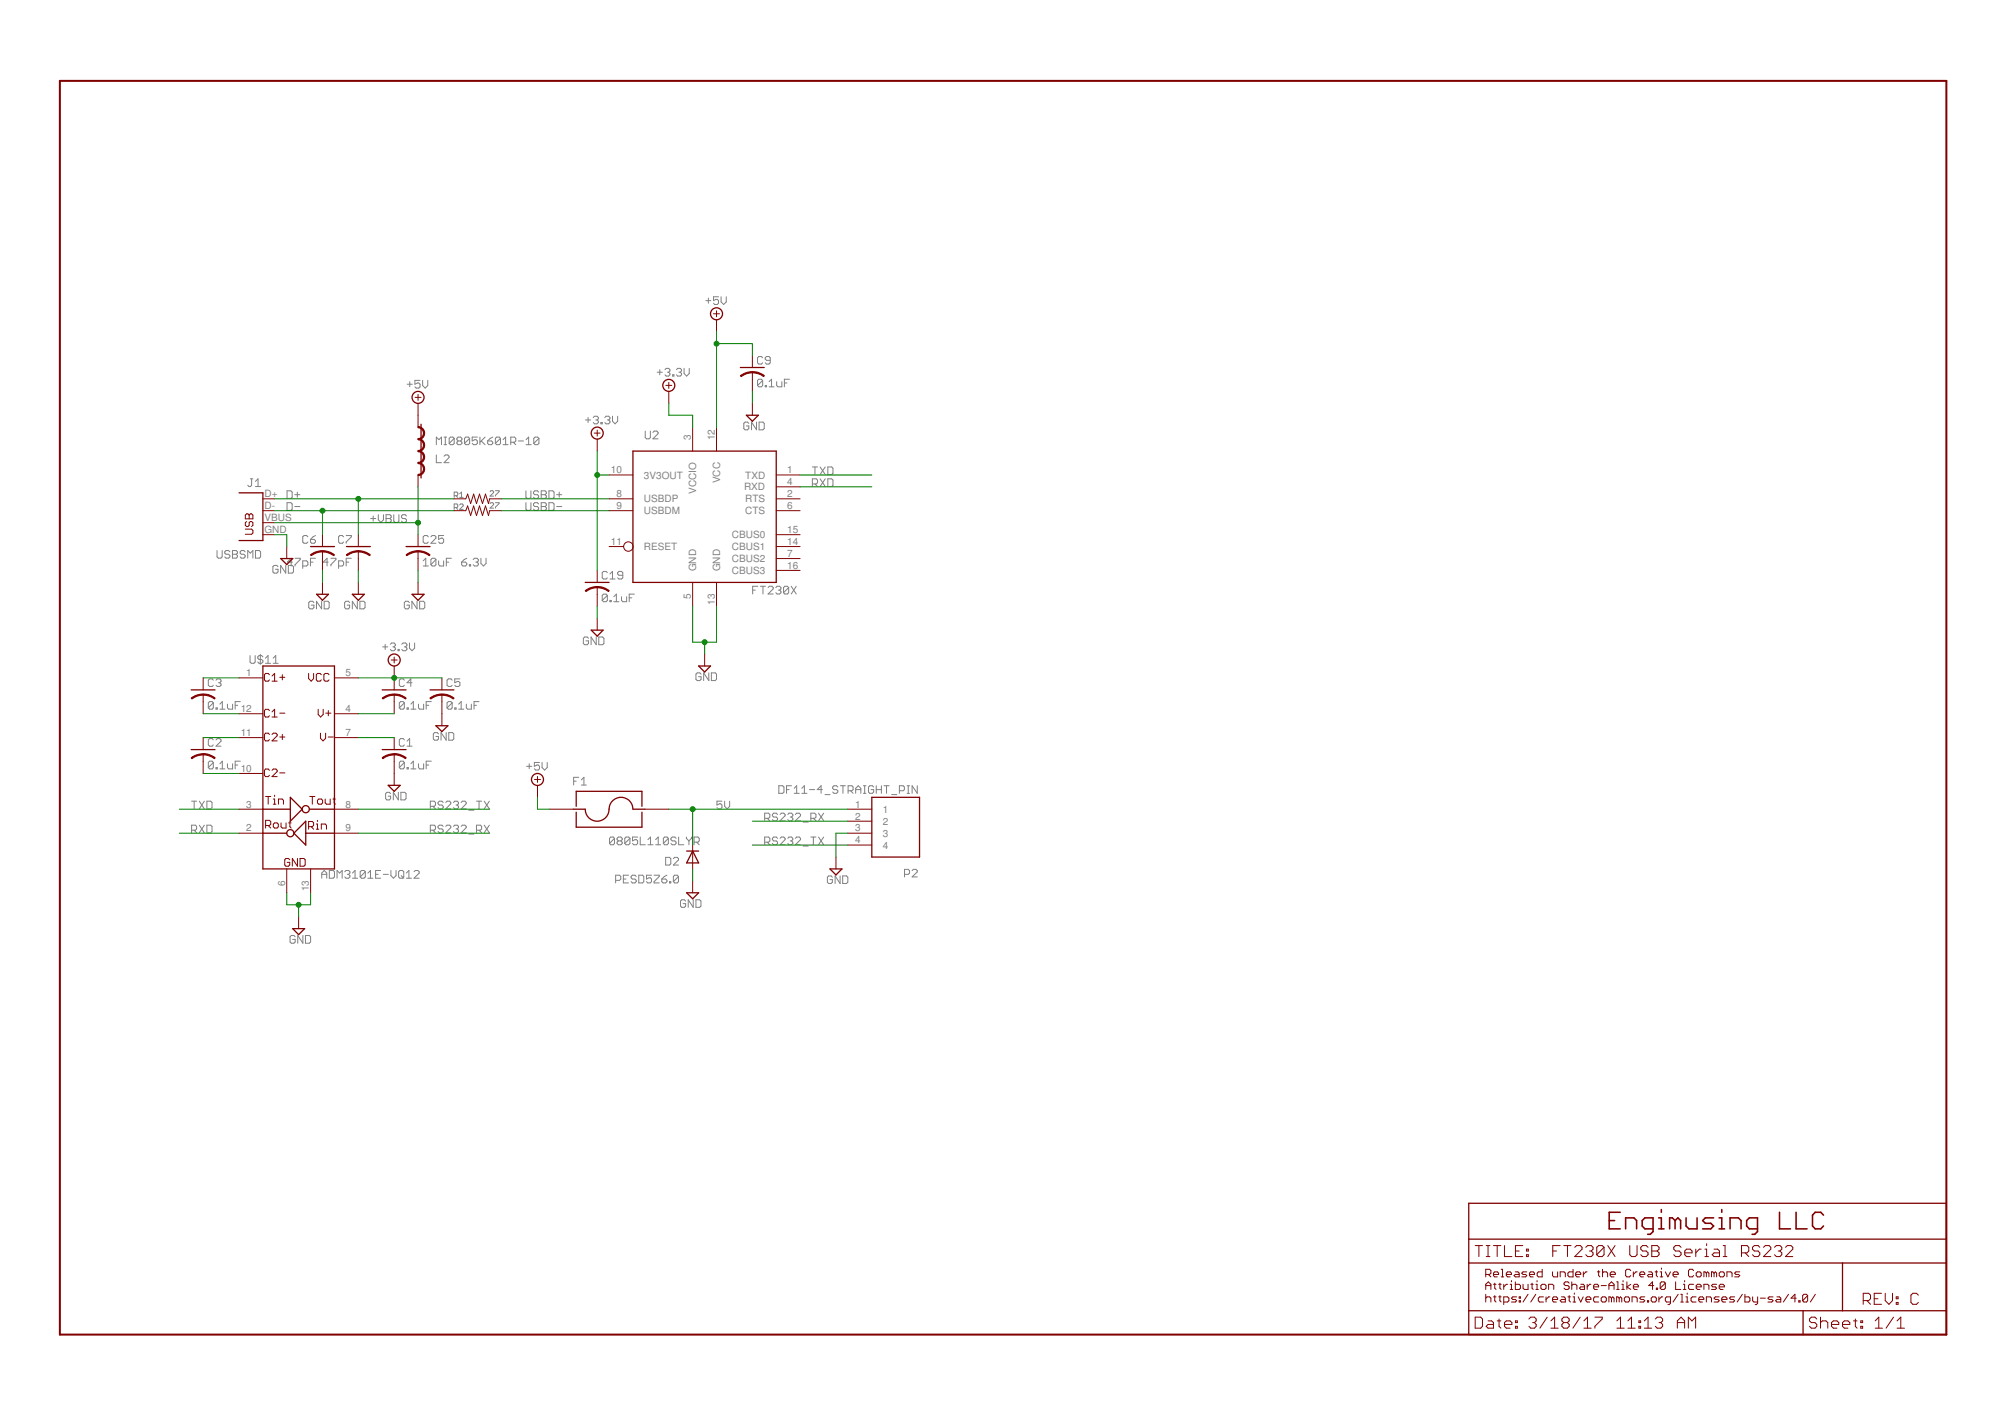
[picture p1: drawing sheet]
<svg xmlns="http://www.w3.org/2000/svg" width="297mm" height="210mm" viewBox="0 0 297 210" stroke-linecap="round" stroke-linejoin="round" font-family="sans-serif">
<defs><g id="words">
<g font-size="1.5" fill="#808080">
<text x="102.4" y="65.2" transform="rotate(-90 102.4 65.2)">3</text>
<text x="105.9" y="65.2" transform="rotate(-90 105.9 65.2)">12</text>
<text x="90.5" y="70.1">10</text>
<text x="95.4" y="70.9">3V3OUT</text>
<text x="106.7" y="71.6" transform="rotate(-90 106.7 71.6)">VCC</text>
<text x="110.4" y="70.9">TXD</text>
<text x="116.6" y="71.9">4</text>
<text x="116.6" y="70.1">1</text>
<text x="39.2" y="73.6">D+</text>
<text x="39.2" y="75.4">D-</text>
<text x="39.2" y="77.2">VBUS</text>
<text x="91.3" y="75.4">9</text>
<text x="91.3" y="73.6">8</text>
<text x="95.4" y="76.2">USBDM</text>
<text x="95.4" y="74.4">USBDP</text>
<text x="103.1" y="73.1" transform="rotate(-90 103.1 73.1)">VCCIO</text>
<text x="110.2" y="72.7">RXD</text>
<text x="110.4" y="76.2">CTS</text>
<text x="110.4" y="74.4">RTS</text>
<text x="116.6" y="75.4">6</text>
<text x="116.6" y="73.6">2</text>
<text x="39.2" y="78.9">GND</text>
<text x="90.5" y="80.7">11</text>
<text x="95.4" y="81.5">RESET</text>
<text x="108.4" y="79.7">CBUS0</text>
<text x="108.4" y="81.5">CBUS1</text>
<text x="108.4" y="83.3">CBUS2</text>
<text x="116.6" y="78.9">15</text>
<text x="116.6" y="80.7">14</text>
<text x="116.6" y="82.5">7</text>
<text x="102.4" y="88.7" transform="rotate(-90 102.4 88.7)">5</text>
<text x="103.1" y="84.6" transform="rotate(-90 103.1 84.6)">GND</text>
<text x="105.9" y="89.6" transform="rotate(-90 105.9 89.6)">13</text>
<text x="106.7" y="84.6" transform="rotate(-90 106.7 84.6)">GND</text>
<text x="108.4" y="85">CBUS3</text>
<text x="116.6" y="84.3">16</text>
<text x="36.5" y="100.2">1</text>
<text x="51.2" y="100.2">5</text>
<text x="35.7" y="105.5">12</text>
<text x="51.2" y="105.5">4</text>
<text x="35.7" y="109">11</text>
<text x="51.2" y="109">7</text>
<text x="35.7" y="114.3">10</text>
<text x="36.5" y="119.6">3</text>
<text x="51.2" y="119.6">8</text>
<text x="126.7" y="119.6">1</text>
<text x="36.5" y="123.2">2</text>
<text x="51.2" y="123.2">9</text>
<text x="126.7" y="121.4">2</text>
<text x="126.7" y="123.2">3</text>
<text x="126.7" y="124.9">4</text>
<text x="130.8" y="120.4">1</text>
<text x="130.8" y="122.2">2</text>
<text x="130.8" y="123.9">3</text>
<text x="130.8" y="125.7">4</text>
<text x="42.2" y="131.2" transform="rotate(-90 42.2 131.2)">6</text>
<text x="45.8" y="132" transform="rotate(-90 45.8 132)">13</text>
</g>
</g></defs>
<g fill="none" stroke="#808080" stroke-width=".15">
<path d="M60.3 56.9h.8M60.7 56.5v.8M62.2 56.3h-.7v.6l.3-.2h.2l.2 .2v.4l-.2 .2h-.3l-.2-.2M62.6 56.3v.8l.4 .4 .4-.4v-.8M97.4 55.1h.7M97.7 54.8v.7M98.5 54.8l.2-.2h.4l.2 .2v.1l-.2 .2M98.9 55.1h.2M99.1 55.1l.2 .2v.2l-.2 .2h-.4l-.2-.2M99.7 55.5h.1v.2h-.1zM100.2 54.8l.2-.2h.4l.2 .2v.1l-.2 .2M100.6 55.1h.2"/>
<path d="M100.8 55.1l.2 .2v.2l-.2 .2h-.4l-.2-.2M101.3 54.6v.7l.4 .4 .4-.4v-.7M104.6 44.5h.7M104.9 44.2v.7M106.4 44h-.7v.5l.4-.2h.2l.1 .2v.4l-.1 .2h-.4l-.2-.2M106.8 44v.7l.4 .4 .4-.4v-.7M113 53l-.2-.2h-.4l-.2 .2v.7l.2 .2h.4l.2-.2M113 56.4l-.2-.2h-.4l-.2 .2v.7M113 56.4v.7l-.2 .2h-.4l-.2-.2M113 56.4l-.8 .7M113.4 57.1h.2v.2h-.2zM113.9 57.3h.8"/>
<path d="M113.9 56.5l.4-.3v1.1M114.1 53.4h-.5l-.2-.2v-.2l.2-.2h.3l.2 .2v.7l-.2 .2h-.3l-.2-.2M115.1 56.5v.6l.2 .2h.5v-.8M116.2 56.7h.4M117 56.2h-.8v1.1M37.1 70.9h.4M37.3 70.9v1l-.2 .2h-.2l-.2-.2M37.8 72.1h.8M37.8 71.3l.4-.4v1.2M42.5 72.7h.6l.2 .2v.8l-.2 .1h-.6zM42.5 74.5h.6l.2 .2v.7l-.2 .2h-.6zM43.7 75h.7"/>
<path d="M43.7 73.3h.7M44 72.9v.8M45.6 79.5l-.2-.2h-.4l-.1 .2v.8l.1 .2h.4l.2-.2M46 79.9h.5l.2 .2v.2l-.2 .2h-.3l-.2-.2zM46.7 79.3l-.7 .6M50.9 79.5l-.2-.2h-.4l-.1 .2v.8l.1 .2h.4l.2-.2M51.3 79.3h.7v.2l-.7 .8v.2M54.9 76.8h.8M55.3 76.4v.8M56 76.2v.8l.4 .4 .4-.4v-.8M57.2 76.2h.6l.2 .2v.2l-.2 .2 .2 .2v.2l-.2 .2h-.6zM57.2 76.8h.6"/>
<path d="M58.3 76.2v1l.2 .2h.4l.2-.2v-1M60.2 76.4l-.2-.2h-.3l-.2 .2v.2l.2 .2h.3l.2 .2v.2l-.2 .2h-.3l-.2-.2M63.5 79.5l-.2-.2h-.4l-.2 .2v.8l.2 .2h.4l.2-.2M63.8 79.5l.2-.2h.4l.2 .2v.2l-.8 .8h.8M64.6 65.9v-1.2l.4 .4 .4-.4v1.2M64.6 67.4v1.1h.8M65.7 79.3h-.7v.6l.4-.2h.1l.2 .2v.4l-.2 .2h-.3l-.2-.2M65.8 65.9h.4M65.8 64.7h.4M65.8 67.6l.2-.2h.3l.2 .2v.2l-.7 .7h.7M66 64.7v1.2M67.3 64.9v.8l-.2 .2h-.4l-.2-.2"/>
<path d="M67.3 64.9l-.2-.2h-.4l-.2 .2v.8M67.3 73.4h.4l.1-.1v-.3l-.1-.1h-.4v.8M67.3 75.2h.4l.1-.1v-.3l-.1-.1h-.4v.8M67.3 64.9l-.8 .8M67.5 73.4l.3 .3M67.5 75.2l.3 .3M67.9 65.3l-.2 .2 .2 .4h.3l.2-.2v-.2l-.2-.2M67.9 65.3l-.2-.2v-.2l.2-.2h.3l.2 .2v.2l-.2 .2M67.9 65.3h.3M68.1 73.2l.3-.3v.8M68.1 73.7h.5M68.1 74.8l.1-.1h.3l.1 .1v.1l-.5 .6h.5"/>
<path d="M69.6 64.9v.8l-.2 .2h-.4l-.2-.2M69.6 64.9l-.2-.2h-.4l-.2 .2v.8M69.6 64.9l-.8 .8M70.7 64.7h-.7v.6l.3-.2h.2l.2 .2v.4l-.2 .2h-.4l-.1-.2M71.1 64.7v1.2M71.3 65.3l.6 .6M71.9 64.7l-.8 .8M72.2 65.3h.6l.2 .2v.2l-.2 .2h-.4l-.2-.2zM72.6 72.8l.1-.1h.3l.1 .1v.2l-.5 .5h.5M72.6 74.6l.1-.1h.3l.1 .1v.1l-.5 .6h.5M73 64.7l-.4 .2-.4 .4M73.4 72.7h.5v.1l-.5 .6v.1"/>
<path d="M73.4 74.5h.5v.1l-.5 .5v.2M74.1 64.9v.8l-.1 .2h-.4l-.2-.2M74.1 64.9l-.1-.2h-.4l-.2 .2v.8M74.1 64.9l-.7 .8M74.5 65.9h.8M74.5 65.1l.4-.4v1.2M75.7 65.5h.5l.2-.2v-.4l-.2-.2h-.5v1.2M76 65.5l.4 .4M76.8 65.3h.8M77.9 72.7v1l.2 .1h.4l.2-.1v-1M77.9 74.5v.9l.2 .2h.4l.2-.2v-.9M77.9 65.9h.8"/>
<path d="M77.9 65.1l.4-.4v1.2M79.8 72.9l-.2-.2h-.4l-.2 .2v.2l.2 .2h.4l.2 .2v.2l-.2 .1h-.4l-.2-.1M79.8 74.7l-.2-.2h-.4l-.2 .2v.1l.2 .2h.4l.2 .2v.2l-.2 .2h-.4l-.2-.2M79.8 64.9v.8l-.1 .2h-.4l-.2-.2M79.8 64.9l-.1-.2h-.4l-.2 .2v.8M79.8 64.9l-.7 .8M80.2 72.7h.6l.1 .2v.2l-.1 .2 .1 .2v.2l-.1 .1h-.6zM80.2 74.5h.6l.1 .2v.1l-.1 .2 .1 .2v.2l-.1 .2h-.6zM80.2 75h.6M80.2 73.3h.6M81.3 72.7h.6l.2 .2v.8l-.2 .1h-.6zM81.3 74.5h.6l.2 .2v.7l-.2 .2h-.6z"/>
<path d="M82.5 75h.7M82.5 73.3h.7M82.8 72.9v.8M86.7 62.2h.8M87.1 61.8v.8M87.9 61.8l.2-.1h.4l.1 .1v.2l-.1 .2M88.3 62.2h.2M88.5 62.2l.1 .2v.2l-.1 .2h-.4l-.2-.2M89 62.6h.2v.2h-.2zM89.6 61.8l.2-.1h.4l.2 .1v.2l-.2 .2M90 62.2h.2M90.2 62.2l.2 .2v.2l-.2 .2h-.4l-.2-.2"/>
<path d="M90.7 61.7v.7l.4 .4 .4-.4v-.7M95.6 63.9v.9l.2 .2h.4l.2-.2v-.9M96.7 64.1l.2-.2h.4l.2 .2v.1l-.8 .8h.8M110.9 62.7l-.2-.2h-.3l-.2 .2v.8l.2 .2h.3l.2-.2v-.4h-.3M112.1 62.5v1.2l-.8-1.2v1.2M112.5 62.5h.5l.2 .2v.8l-.2 .2h-.5zM120.4 71.7h.5l.2-.2v-.4l-.2-.2h-.5v1.2M120.4 69.2h.7M120.7 69.2v1.1M120.7 71.7l.4 .4M121.5 69.2l.8 1.1M121.5 70.9l.8 1.2"/>
<path d="M122.3 69.2l-.8 1.1M122.3 70.9l-.8 1.2M122.6 70.9h.6l.2 .2v.8l-.2 .2h-.6zM122.6 69.2h.6l.2 .2v.7l-.2 .2h-.6zM32.2 81.6v.9l.1 .2h.4l.2-.2v-.9M34.1 81.7l-.2-.1h-.4l-.2 .1v.2l.2 .2h.4l.2 .2v.2l-.2 .2h-.4l-.2-.2M34.4 81.6h.6l.2 .1v.2l-.2 .2 .2 .2v.2l-.2 .2h-.6zM34.4 82.1h.6M36.3 81.7l-.2-.1h-.3l-.2 .1v.2l.2 .2h.3l.2 .2v.2l-.2 .2h-.3l-.2-.2M36.7 82.7v-1.1l.4 .3 .4-.3v1.1M37 97.1v1l.2 .2h.4l.2-.2v-1M37.8 81.6h.6l.2 .1v.8l-.2 .2h-.6z"/>
<path d="M38.6 96.9v1.5M38.9 97.3l-.1-.2h-.4l-.2 .2v.2l.2 .2h.4l.1 .2v.2l-.1 .2h-.4l-.2-.2M39.3 98.3h.8M39.3 97.5l.4-.4v1.2M40.5 98.3h.7M40.5 97.5l.4-.4v1.2M41.2 83.9l-.2-.1h-.4l-.2 .1v.8l.2 .2h.4l.2-.2v-.4h-.4M42.3 83.8v1.1l-.7-1.1v1.1M42.7 83.8h.6l.2 .1v.8l-.2 .2h-.6zM43.3 83.3h-.7l.5-.6v1.1M43.7 82.7h.8v.2l-.8 .8v.1M44.9 83.8h.5l.2-.1v-.4l-.2-.2h-.5v1.1"/>
<path d="M46 83.3h.4M46.5 89.3l-.2-.2h-.4l-.2 .2v.7l.2 .2h.4l.2-.2v-.4h-.4M46.7 82.7h-.7v1.1M47.6 89.1v1.1l-.7-1.1v1.1M48 89.1h.6l.2 .2v.7l-.2 .2h-.6zM48.6 83.3h-.7l.6-.6v1.1M49 82.7h.8v.2l-.8 .8v.1M50.2 83.8h.5l.2-.1v-.4l-.2-.2h-.5v1.1M51.3 83.3h.4M51.8 89.3l-.2-.2h-.4l-.1 .2v.7l.1 .2h.4l.2-.2v-.4h-.4M52 82.7h-.7v1.1M52.9 89.1v1.1l-.7-1.1v1.1"/>
<path d="M53.3 89.1h.6l.2 .2v.7l-.2 .2h-.6zM56.7 95.8h.7M57.1 95.4v.8M57.8 95.4l.2-.2h.4l.2 .2v.2l-.2 .2M58.2 95.8h.2M58.4 95.8l.2 .2v.2l-.2 .2h-.4l-.2-.2M59 96.2h.1v.2h-.1zM59.5 95.4l.2-.2h.4l.2 .2v.2l-.2 .2M59.9 95.8h.2M60.1 95.8l.2 .2v.2l-.2 .2h-.4l-.2-.2M60.6 89.3l-.1-.2h-.4l-.2 .2v.7l.2 .2h.4l.1-.2v-.4h-.3M60.7 95.2v.8l.3 .4 .4-.4v-.8"/>
<path d="M61.8 89.1v1.1l-.8-1.1v1.1M62.2 89.1h.5l.2 .2v.7l-.2 .2h-.5zM62.7 83.8h.8M62.7 83.1l.4-.4v1.1M64.6 82.9l-.2-.2h-.4l-.2 .2v.8M64.6 82.9v.8l-.2 .1h-.4l-.2-.1M64.6 82.9l-.8 .8M65 83.1v.6l.2 .1h.5v-.7M66.1 83.3h.4M66.9 82.7h-.8v1.1M68.4 83.3h.6l.2 .2v.2l-.2 .1h-.4l-.2-.1zM69.2 82.7l-.4 .2-.4 .4"/>
<path d="M69.5 83.7h.2v.1h-.2zM70.1 82.9l.2-.2h.4l.2 .2v.2l-.2 .2M70.5 83.3h.2M70.7 83.3l.2 .2v.2l-.2 .1h-.4l-.2-.1M71.2 82.7v.8l.4 .3 .4-.3v-.8M87.2 94.6l-.2-.2h-.4l-.2 .2v.7l.2 .2h.4l.2-.2v-.4h-.4M88.3 94.4v1.1l-.7-1.1v1.1M88.7 94.4h.6l.2 .2v.7l-.2 .2h-.6zM90 88.2l-.2-.2h-.4l-.2 .2v.7M90 84.8l-.2-.2h-.4l-.2 .2v.8l.2 .2h.4l.2-.2M90 88.2v.7l-.2 .2h-.4l-.2-.2M90 88.2l-.8 .7"/>
<path d="M90.4 88.9h.2v.2h-.2zM90.4 85l.3-.4v1.2M90.4 85.8h.7M90.9 89.1h.8M90.9 88.4l.4-.4v1.1M92.1 88.4v.5l.2 .2h.5v-.7M92.3 85.2h-.6l-.2-.2v-.2l.2-.2h.4l.2 .2v.8l-.2 .2h-.4l-.2-.2M93.2 88.6h.4M94 88h-.8v1.1M103.9 99.9l-.2-.2h-.4l-.2 .2v.7l.2 .2h.4l.2-.2v-.4h-.4M105 99.7v1.1l-.8-1.1v1.1M105.4 99.7h.6l.2 .2v.7l-.2 .2h-.6z"/>
<path d="M111.5 87.4h.4M112.3 86.8h-.8v1.2M112.6 86.8h.8M113 86.8v1.2M113.8 87l.2-.2h.4l.2 .2v.2l-.8 .8h.8M114.9 87l.2-.2h.4l.2 .2v.2l-.2 .2M115.3 87.4h.2M115.5 87.4l.2 .2v.2l-.2 .2h-.4l-.2-.2M116.8 87l-.2-.2h-.3l-.2 .2v.8M116.8 87v.8l-.2 .2h-.3l-.2-.2M116.8 87l-.7 .8M117.2 86.8l.8 1.2"/>
<path d="M118 86.8l-.8 1.2M28.4 118.7h.7M28.8 118.7v1.1M29.5 118.7l.8 1.1M30.3 118.7l-.8 1.1M30.6 118.7h.6l.2 .2v.7l-.2 .2h-.6zM31.6 104.1l-.2-.2h-.3l-.2 .2v.8M31.6 104.1v.8l-.2 .2h-.3l-.2-.2M31.6 112.9l-.2-.1h-.3l-.2 .1v.8M31.6 112.9v.8l-.2 .2h-.3l-.2-.2M31.6 100.8l-.2-.2h-.3l-.2 .2v.7l.2 .2h.3l.2-.2M31.6 109.6l-.2-.2h-.3l-.2 .2v.7l.2 .2h.3l.2-.2"/>
<path d="M31.6 112.9l-.7 .8M31.6 104.1l-.7 .8M32 104.9h.2v.2h-.2zM32 113.7h.2v.2h-.2zM32 100.8l.2-.2h.4l.1 .2v.1l-.1 .2M32 109.6l.2-.2h.4l.1 .2v.2l-.7 .7h.7M32.4 101.1h.2M32.6 101.1l.1 .2v.2l-.1 .2h-.4l-.2-.2M32.6 104.3l.3-.4v1.2M32.6 113.1l.3-.3v1.1M32.6 105.1h.7M32.6 113.9h.7"/>
<path d="M33.7 104.3v.6l.2 .2h.6v-.8M33.7 113.1v.6l.2 .2h.6v-.8M34.8 104.5h.4M34.8 113.3h.4M35.6 103.9h-.8v1.2M35.6 112.8h-.8v1.1M57.9 117.6l-.2-.2h-.4l-.2 .2v.7l.2 .2h.4l.2-.2v-.4h-.4M59 117.4v1.1l-.7-1.1v1.1M59.4 117.4h.6l.2 .2v.7l-.2 .2h-.6zM59.9 104.1v.8l-.2 .2h-.3l-.2-.2M59.9 112.9v.8l-.2 .2h-.3l-.2-.2M59.9 100.8l-.2-.2h-.3l-.2 .2v.7l.2 .2h.3l.2-.2"/>
<path d="M59.9 104.1l-.2-.2h-.3l-.2 .2v.8M59.9 109.6l-.2-.2h-.3l-.2 .2v.7l.2 .2h.3l.2-.2M59.9 112.9l-.2-.1h-.3l-.2 .1v.8M59.9 104.1l-.7 .8M59.9 112.9l-.7 .8M60.3 104.9h.2v.2h-.2zM60.3 113.7h.2v.2h-.2zM60.3 109.8l.4-.4v1.1M60.3 110.5h.7M60.9 105.1h.7M60.9 104.3l.3-.4v1.2M60.9 113.1l.3-.3v1.1"/>
<path d="M60.9 113.9h.7M61 101.1h-.7l.6-.5v1.1M62 104.3v.6l.2 .2h.6v-.8M62 113.1v.6l.2 .2h.6v-.8M63.1 104.5h.4M63.1 113.3h.4M63.8 119.4h.5l.2-.1v-.4l-.2-.2h-.5v1.1M63.9 103.9h-.8v1.2M63.9 112.8h-.8v1.1M64.1 119.4l.4 .4M65 108.7l-.2-.2h-.4l-.2 .2v.8l.2 .1h.4l.2-.1v-.4h-.4M65.7 118.9l-.2-.2h-.4l-.2 .2v.2l.2 .2h.4l.2 .1v.2l-.2 .2h-.4l-.2-.2"/>
<path d="M66 118.9l.2-.2h.4l.2 .2v.2l-.8 .7h.8M66.1 108.5v1.1l-.8-1.1v1.1M66.5 108.5h.5l.2 .2v.8l-.2 .1h-.5zM67 104.1l-.2-.2h-.4l-.2 .2v.8M67 104.1v.8l-.2 .2h-.4l-.2-.2M67 100.8l-.2-.2h-.4l-.2 .2v.7l.2 .2h.4l.2-.2M67 104.1l-.8 .8M67.2 118.9l.2-.2h.3l.2 .2v.2l-.2 .2M67.4 104.9h.2v.2h-.2zM67.6 119.3h.1M67.7 119.3l.2 .1v.2l-.2 .2h-.3l-.2-.2M67.9 105.1h.8"/>
<path d="M67.9 104.3l.4-.4v1.2M68.1 100.6h-.7v.5l.5-.2 .2 .2v.4l-.2 .2h-.3l-.2-.2M68.3 118.9l.2-.2h.4l.2 .2v.2l-.8 .7h.8M69.1 104.3v.6l.2 .2h.5v-.8M70.2 104.5h.4M70.6 118.7h.8M71 103.9h-.8v1.2M71 118.7v1.1M71.7 118.7l.8 1.1M72.5 118.7l-.8 1.1M78 113.5h.8M78.4 113.1v.8"/>
<path d="M79.9 112.9h-.7v.6l.3-.2h.2l.2 .2v.4l-.2 .2h-.3l-.2-.2M80.3 112.9v.8l.4 .4 .4-.4v-.8M85 115.7h.4M85.7 115.1h-.7v1.2M86.1 115.5l.4-.4v1.2M86.1 116.3h.8M107 118.7h-.8v.6l.6-.2 .2 .2v.3l-.2 .2h-.4l-.2-.2M107.4 118.7v.7l.3 .4 .4-.4v-.7M115.4 116.4h.6l.1 .2v.7l-.1 .2h-.6zM116.5 117h.4M117.3 116.4h-.8v1.1M117.7 117.5h.7"/>
<path d="M117.7 116.8l.3-.4v1.1M118.8 117.5h.7M118.8 116.8l.4-.4v1.1M119.9 117h.8M121.8 117h-.7l.5-.6v1.1M122.2 117.7h.8M124.1 116.6l-.2-.2h-.4l-.1 .2v.2l.1 .2h.4l.2 .1v.2l-.2 .2h-.4l-.1-.2M124.5 116.4h.7M124.9 116.4v1.1M125.6 117.1h.6l.2-.1v-.4l-.2-.2h-.6v1.1M126 117.1l.4 .4M126.8 117h.7"/>
<path d="M126.8 117.5v-.7l.3-.4 .4 .4v.7M127.9 117.5h.4M127.9 116.4h.4M128.1 116.4v1.1M129.4 116.6l-.2-.2h-.3l-.2 .2v.7l.2 .2h.3l.2-.2v-.3h-.3M129.8 117h.8M129.8 116.4v1.1M130.6 116.4v1.1M131 116.4h.7M131.3 116.4v1.1M132.1 117.7h.8M133.2 117.1h.6l.2-.1v-.4l-.2-.2h-.6v1.1"/>
<path d="M134.4 117.5h.3M134.4 116.4h.3M134.6 116.4v1.1M135.9 116.4v1.1l-.8-1.1v1.1M28.4 123h.6l.1-.2v-.4l-.1-.2h-.6v1.2M28.8 123l.3 .4M29.5 122.2l.8 1.2M30.3 122.2l-.8 1.2M30.6 122.2h.6l.2 .2v.8l-.2 .2h-.6zM43.7 138.8l-.2-.2h-.3l-.2 .2v.7l.2 .2h.3l.2-.2v-.4h-.4M44.9 138.6v1.1l-.8-1.1v1.1M45.3 138.6h.5l.2 .2v.7l-.2 .2h-.5z"/>
<path d="M47.7 130.1v-.8l.3-.4 .4 .4v.8M47.7 129.5h.7M48.8 128.9h.6l.2 .2v.8l-.2 .2h-.6zM49.9 130.1v-1.2l.4 .4 .4-.4v1.2M51.1 129.1l.2-.2h.3l.2 .2v.2l-.2 .2M51.5 129.5h.1M51.6 129.5l.2 .2v.2l-.2 .2h-.3l-.2-.2M52.2 130.1h.8M52.2 129.3l.4-.4v1.2M54.1 129.1l-.2-.2h-.3l-.2 .2v.8M54.1 129.1v.8l-.2 .2h-.3l-.2-.2M54.1 129.1l-.7 .8"/>
<path d="M54.5 130.1h.7M54.5 129.3l.4-.4v1.2M55.6 129.5h.4M56.4 128.9h-.8v1.2h.8M56.8 129.5h.7M57.9 128.9v.8l.4 .4 .4-.4v-.8M59.1 129.1l.1-.2h.4l.2 .2v.8l-.2 .2h-.4l-.1-.2zM59.4 129.7l.4 .4M60.2 130.1h.8M60.2 129.3l.4-.4v1.2M61.3 129.1l.2-.2h.4l.2 .2v.2l-.8 .8h.8M63.8 123h.5l.2-.2v-.4l-.2-.2h-.5v1.2"/>
<path d="M64.1 123l.4 .4M65.7 122.4l-.2-.2h-.4l-.2 .2v.2l.2 .2h.4l.2 .2v.2l-.2 .2h-.4l-.2-.2M66 122.4l.2-.2h.4l.2 .2v.2l-.8 .8h.8M67.2 122.4l.2-.2h.3l.2 .2v.2l-.2 .2M67.6 122.8h.1M67.7 122.8l.2 .2v.2l-.2 .2h-.3l-.2-.2M68.3 122.4l.2-.2h.4l.2 .2v.2l-.8 .8h.8M69.4 120h.8M69.4 123.5h.8M70.6 123h.6l.2-.2v-.4l-.2-.2h-.6v1.2M71 123l.4 .4M71.7 122.2l.8 1.2"/>
<path d="M72.5 122.2l-.8 1.2M91 124.2l-.2-.2h-.3l-.2 .2v.7M91 124.2v.7l-.2 .2h-.3l-.2-.2M91 124.2l-.7 .7M91.2 130.4h.6l.2-.2v-.4l-.2-.2h-.6v1.2M91.6 124.6l-.2-.2v-.2l.2-.2h.4l.2 .2v.2l-.2 .2M91.6 124.6l-.2 .2v.1l.2 .2h.4l.2-.2v-.1l-.2-.2M91.6 124.6h.4M92.4 130.2h.3M93.1 129.6h-.7v1.2h.7M93.3 124.2l-.2-.2h-.3l-.2 .2v.7M93.3 124.2v.7l-.2 .2h-.3l-.2-.2"/>
<path d="M93.3 124.2l-.7 .7M94.3 129.8l-.2-.2h-.4l-.2 .2v.2l.2 .2h.4l.2 .2v.2l-.2 .2h-.4l-.2-.2M94.5 124h-.8v.6l.4-.2h.2l.2 .2v.3l-.2 .2h-.4l-.2-.2M94.6 129.6h.6l.2 .2v.8l-.2 .2h-.6zM94.8 124v1.1h.8M96 125.1h.8M96 124.4l.4-.4v1.1M96.5 129.6h-.7v.6l.3-.2h.2l.2 .2v.4l-.2 .2h-.3l-.2-.2M96.9 129.6h.8v.2l-.8 .8v.2h.8M97.1 125.1h.8M97.1 124.4l.4-.4v1.1M98 130.2h.6l.2 .2v.2l-.2 .2h-.4l-.2-.2z"/>
<path d="M98.6 127h.6l.2 .2v.8l-.2 .1h-.6zM98.8 129.6l-.4 .2-.4 .4M99 124.2l-.2-.2h-.3l-.2 .2v.7M99 124.2v.7l-.2 .2h-.3l-.2-.2M99 124.2l-.7 .7M99.2 130.6h.2v.2h-.2zM99.8 127.2l.1-.2h.4l.2 .2v.2l-.7 .7h.7M100.2 124.2l-.2-.2h-.4l-.2 .2v.2l.2 .2h.4l.2 .2v.1l-.2 .2h-.4l-.2-.2M100.5 129.8v.8l-.2 .2h-.4l-.1-.2M100.5 129.8l-.2-.2h-.4l-.1 .2v.8M100.5 129.8l-.7 .8M100.5 124v1.1h.8"/>
<path d="M101.6 133.5l-.2-.2h-.4l-.2 .2v.7l.2 .2h.4l.2-.2v-.3h-.4M101.7 124v.2l.4 .4M102.1 124.6v.5M102.4 124v.2l-.3 .4M102.7 133.3v1.1l-.7-1.1v1.1M102.8 124.8h.6l.2-.2v-.4l-.2-.2h-.6v1.1M103.1 133.3h.6l.1 .2v.7l-.1 .2h-.6zM103.2 124.8l.4 .3M113.3 124.8h.6l.1-.2v-.4l-.1-.2h-.6v1.1M113.3 121.2h.6l.1-.2v-.4l-.1-.1h-.6v1.1M113.7 124.8l.3 .3M113.7 121.2l.3 .4"/>
<path d="M115.2 124.2l-.2-.2h-.4l-.2 .2v.2l.2 .2h.4l.2 .2v.1l-.2 .2h-.4l-.2-.2M115.2 120.6l-.2-.1h-.4l-.2 .1v.2l.2 .2h.4l.2 .2v.2l-.2 .2h-.4l-.2-.2M115.6 124.2l.2-.2h.3l.2 .2v.2l-.7 .7h.7M115.6 120.6l.2-.1h.3l.2 .1v.2l-.7 .8h.7M116.7 124.2l.2-.2h.4l.2 .2v.2l-.2 .2M116.7 120.6l.2-.1h.4l.2 .1v.2l-.2 .2M117.1 124.6h.2M117.1 121h.2M117.3 124.6l.2 .2v.1l-.2 .2h-.4l-.2-.2M117.3 121l.2 .2v.2l-.2 .2h-.4l-.2-.2M117.8 124.2l.2-.2h.4l.2 .2v.2l-.8 .7h.8M117.8 120.6l.2-.1h.4l.2 .1v.2l-.8 .8h.8"/>
<path d="M119 125.3h.7M119 121.8h.7M120.1 124h.8M120.1 121.2h.6l.2-.2v-.4l-.2-.1h-.6v1.1M120.5 124v1.1M120.5 121.2l.4 .4M121.3 124l.7 1.1M121.3 120.5l.7 1.1M122 124l-.7 1.1M122 120.5l-.7 1.1M123.3 129.9l-.2-.1h-.3l-.2 .1v.8l.2 .2h.3l.2-.2v-.4h-.3M124.5 129.8v1.1l-.8-1.1v1.1"/>
<path d="M124.8 129.8h.6l.2 .1v.8l-.2 .2h-.6zM134 129.5h.6l.1-.2v-.3l-.1-.2h-.6v1.1M135.1 129l.2-.2h.4l.2 .2v.2l-.8 .7h.8"/>
</g>
<path d="M8.9 12h279.5v185.7h-279.5z" fill="none" stroke="#800000" stroke-width=".3"/>
<g fill="none" stroke="#800000" stroke-width=".19">
<path d="M109.7 54.4h3.5M35.4 73h3.5v7.1h-3.5M62.4 62.8v8M93.8 66.8h21.2v19.5h-21.2zM110.6 61.5h1.8l-.9 .9zM38.9 98.7h10.7v30h-10.7zM41.6 82.7h1.8l-.9 .9zM46 81h3.6M46.9 88h1.8l-.9 .9zM51.3 81h3.6M52.2 88h1.8l-.9 .9zM60.2 81h3.5"/>
<path d="M61 88h1.8l-.9 .9zM86.7 86.3h3.5M87.6 93.3h1.7l-.8 .9zM103.5 98.7h1.8l-.9 .8zM28.3 102.2h3.6M28.3 111h3.6M38.9 119.9h4.1M43 118.1l1.8 1.8-1.8 1.7zM45.8 119.9h3.8M56.6 102.2h3.6M56.6 111h3.6M57.5 116.3h1.8l-.9 .9z"/>
<path d="M63.7 102.2h3.5M64.6 107.5h1.8l-.9 .9zM84.9 119.9h1.8a1.77 1.77 0 0 0 1.8 1.8 1.77 1.77 0 0 0 1.7-1.8 1.77 1.77 0 0 1 1.8-1.8 1.77 1.77 0 0 1 1.8 1.8h1.7M85.4 119.4v-2.2h9.7v2.2M129.2 118.1h7v8.9h-7zM38.9 123.4h3.6M43.4 137.6h1.7l-.9 .9zM45.3 123.4h4.3M45.3 121.6v3.6l-1.8-1.8zM85.4 120.3v2.2h9.7v-2.2M101.7 132.2h1.8l-.9 .9zM101.7 126.1h1.8"/>
<path d="M102.6 126.1l.9 1.7h-1.8zM123 128.7h1.7l-.9 .9zM217.6 178.2h70.8v19.5h-70.8zM217.6 187.1h70.8M217.6 194.2h70.8M217.6 183.6h70.8M267.1 194.2v3.5M273 187.1v7.1"/>
<circle cx="61.9" cy="58.9" r=".89"/>
<circle cx="99.1" cy="57.1" r=".89"/>
<circle cx="106.2" cy="46.5" r=".89"/>
<circle cx="88.5" cy="64.2" r=".89"/>
<circle cx="58.4" cy="97.8" r=".89"/>
<circle cx="45.3" cy="119.9" r=".53"/>
<circle cx="79.6" cy="115.5" r=".89"/>
<circle cx="43" cy="123.4" r=".53"/>
</g>
<g fill="none" stroke="#800000" stroke-width=".15">
<path d="M61.5 58.9h.9M61.9 58.4v.9M61.9 59.7v3.6M98.6 57.1h.9M99.1 56.6v.9M99.1 58v1.7M105.7 46.5h.9M106.2 46v.9M106.2 47.4v1.7M111.5 52.7v1.7M111.5 55.1v2.9M111.5 59.7v1.8"/>
<path d="M36.3 78.4h1l.2 .2v.4l-.2 .1h-1M36.3 76.3l.2-.2h.2l.2 .2 .2-.2h.2l.2 .2v.6h-1.2zM36.5 77.3l-.2 .1v.4l.2 .2h.2l.2-.2v-.4l.2-.1h.2l.2 .1v.4l-.2 .2M36.9 76.3v.6M38.9 73.9h1.8M38.9 75.6h1.8M38.9 79.2h1.8M38.9 77.4h1.8M47.8 79.2v1.8M53.1 79.2v1.8M61.9 70.4v1.7M61.9 79.2v1.8"/>
<path d="M67.2 73.9h1.8l.3-.7 .4 1.4 .5-1.4 .4 1.4 .4-1.4 .5 1.4 .4-1.4 .5 1.4 .1-.7h1.8M67.2 75.6h1.8l.3-.6 .4 1.4 .5-1.4 .4 1.4 .4-1.4 .5 1.4 .4-1.4 .5 1.4 .1-.8h1.8M88 64.2h.9M88.5 63.7v.9M88.5 65v1.8M90.2 73.9h3.6M90.2 75.6h3.6M90.2 70.4h3.6M102.6 63.3v3.5M106.2 63.3v3.5M115 73.9h3.5M115 75.6h3.5"/>
<path d="M115 79.2h3.5M115 70.4h3.5M115 72.1h3.5M39.9 99.9l-.2-.1h-.4l-.1 .1v.8l.1 .2h.4l.2-.2M41.8 99.9v.8M42.5 81v1.7M45.7 99.8v.7l.4 .4 .4-.4v-.7M47.6 99.9l-.2-.1h-.4l-.1 .1v.8l.1 .2h.4l.2-.2M47.8 81.7v2.8M47.8 86.3v1.7M48.7 99.9l-.1-.1h-.4l-.2 .1v.8l.2 .2h.4l.1-.2M53.1 81.7v2.8"/>
<path d="M53.1 86.3v1.7M58 97.8h.8M58.4 97.3v.9M58.4 98.7v3.5M61.9 81.7v2.8M61.9 86.3v1.7M88.5 84.5v1.8M88.5 87v2.8M88.5 91.6v1.7M90.2 81h2.2M102.6 86.3v3.5M104.4 96.9v1.8"/>
<path d="M106.2 86.3v3.5M115 81h3.5M115 82.7h3.5M115 84.5h3.5M30.1 100.4v1.8M30.1 102.9v2.8M30.1 109.3v1.7M30.1 111.7v2.9M35.4 100.4h3.5M35.4 105.7h3.5M35.4 109.3h3.5M35.4 114.6h3.5"/>
<path d="M35.4 119.9h3.5M39.3 118h.8M39.7 118v1.1M39.9 105.3l-.2-.2h-.4l-.1 .2v.7l.1 .2h.4l.2-.2M39.9 108.8l-.2-.2h-.4l-.1 .2v.8l.1 .1h.4l.2-.1M39.9 114.1l-.2-.2h-.4l-.1 .2v.8l.1 .1h.4l.2-.1M40.3 100.1l.4-.3v1.1M40.3 105.5l.4-.4v1.1M40.3 100.9h.8M40.3 106.2h.8M40.3 108.8l.2-.2h.4l.2 .2v.2l-.8 .7h.8M40.3 114.1l.2-.2h.4l.2 .2v.2l-.8 .7h.8"/>
<path d="M40.5 118.4h.2v.7M40.5 119.1h.4M40.7 117.8v.2M41.3 119.1v-.7h.5l.2 .2v.5M41.4 100.3h.8M41.4 105.6h.8M41.4 109.2h.8M41.4 114.5h.8M41.8 108.8v.8M45.9 118h.8M46.3 118v1.1M47 118.6l.2-.2h.4l.2 .2v.3l-.2 .2h-.4l-.2-.2z"/>
<path d="M47.1 105.1v.7l.4 .4 .4-.4v-.7M47.5 108.6v.8l.4 .3 .3-.3v-.8M48.2 118.4v.5l.2 .2h.5v-.7M48.3 105.6h.7M48.6 109.2h.8M48.6 105.3v.7M49.3 118.4h.4M49.5 118.2v.7l.2 .2M49.6 100.4h3.5M49.6 105.7h3.5M49.6 109.3h3.5M49.6 119.9h3.5"/>
<path d="M58.4 102.9v2.8M58.4 109.3v1.7M58.4 111.7v4.6M65.5 100.4v1.8M65.5 102.9v4.6M79.2 115.5h.9M79.6 115v.9M79.6 116.3v1.8M81.4 119.9h3.5M95.5 119.9h3.6M125.6 119.9h3.6M35.4 123.4h3.5"/>
<path d="M39.3 122.3h.6l.2-.2v-.4l-.2-.2h-.6v1.2M39.7 122.3l.4 .4M40.5 122.1l.2-.2h.3l.2 .2v.4l-.2 .2h-.3l-.2-.2zM41.6 121.9v.6l.2 .2h.6v-.8M42.5 128.7v3.5M42.8 121.9h.3M42.9 127.4l-.2-.2h-.3l-.2 .2v.7l.2 .2h.3l.2-.2v-.4h-.4M42.9 121.7v.8l.2 .2M44.1 127.2v1.1l-.8-1.1v1.1M44.2 135.8v1.8M44.4 127.2h.6l.2 .2v.7l-.2 .2h-.6zM45.7 122.4h.6l.2-.1v-.4l-.2-.2h-.6v1.1"/>
<path d="M46 128.7v3.5M46.1 122.4l.4 .4M46.9 122.1h.1v.7M46.9 122.8h.3M47 121.5v.2M47.6 122.8v-.7h.6l.2 .2v.5M49.6 123.4h3.5M102.6 125.2v3.5M102.6 130.5v1.7M123.8 127v1.7M125.6 123.4h3.6M125.6 121.6h3.6"/>
<path d="M125.6 125.2h3.6M218.5 195.1h.9l.2 .3v1.1l-.2 .2h-.9zM218.5 184.5h1.1M219.1 184.5v1.6M220.1 192.3l.2-.2h.4l.2 .2v.6M220.1 188.8h.6l.2-.2v-.4l-.2-.2h-.6v1.1M220.1 191v-.8l.4-.3 .4 .3v.8M220.1 191.7v1.2M220.1 190.4h.8M220.2 184.5h.5M220.2 186.1h.5M220.5 195.7h.5l.3 .2v.8h-.8l-.3-.2 .3-.3h.8"/>
<path d="M220.5 184.5v1.6M220.5 188.8l.4 .3M221.3 188.8h.7v-.2l-.2-.2h-.4l-.1 .2v.4l.1 .1h.4M221.3 192.1h.3M221.3 184.5h1.1M221.3 190.2h.3M221.4 190.1v.7l.2 .2M221.4 191.9v.8l.2 .2M221.8 195.7h.6M221.8 184.5v1.6M222 192.1h.4M222 190.2h.4"/>
<path d="M222.1 195.4v1.1l.3 .2M222.2 190.1v.7l.2 .2M222.2 191.9v.8l.2 .2M222.4 188h.2v1.1M222.4 189.1h.4M222.8 192.9h.6l.1-.2v-.4l-.1-.2h-.6v1.2M222.8 190.2v.8M222.9 196.2h1.1v-.3l-.3-.2h-.5l-.3 .2v.6l.3 .2h.5M222.9 184.5v1.6h1.1M223.2 188.8h.7v-.2l-.2-.2h-.3l-.2 .2v.4l.2 .1h.3M223.4 190.2h-.2l-.4 .4M223.7 190.2h.2v.8"/>
<path d="M223.7 191h.4M223.9 189.7v.2M224.5 188.4h.4l.2 .2v.5h-.6l-.2-.1 .2-.2h.6M224.5 189.9v1.1h.6l.2-.2v-.4l-.2-.2h-.6M224.5 196.5h.3v.2h-.3zM224.5 195.7h.3v.2h-.3zM224.5 185.3h.6M224.7 192.1h-.6l-.2 .2 .2 .2h.4l.2 .2-.2 .2h-.6M225.1 192.7h.2v.2h-.2zM225.1 192.1h.2v.2h-.2zM225.6 184.5h-1.1v1.6h1.1M225.6 190.2v.6l.2 .2h.6v-.8"/>
<path d="M226.1 185.9h.3v.2h-.3zM226.1 185h.3v.3h-.3zM226.2 188.4h-.6l-.2 .2 .2 .2h.4l.2 .2-.2 .1h-.6M226.4 191.7l-.8 1.2M226.5 195.4l.3-.3h.5l.3 .3v.3l-.3 .2M226.6 188.8h.7v-.2l-.2-.2h-.3l-.2 .2v.4l.2 .1h.3M226.8 190.2h.3M227 190.1v.7l.1 .2M227.1 195.9h.2M227.3 195.9l.3 .3v.3l-.3 .2h-.5l-.3-.2M227.5 191.7l-.7 1.2M227.5 190.2h.2v.8"/>
<path d="M227.5 191h.4M227.7 189.7v.2M228.5 188v1.1h-.6l-.2-.1v-.4l.2-.2h.6M228.5 190.2h.4l.1 .2v.4l-.1 .2h-.4l-.2-.2v-.4zM228.7 192.1h-.6l-.2 .2v.4l.2 .2h.6M229 192.1v.8M229.2 195.1l-1.1 1.6M229.4 191v-.8h.6l.2 .2v.6M229.6 192.1h-.2l-.4 .4M229.8 196.7h1M229.8 195.7l.5-.6v1.6M230 192.5h.8v-.2l-.2-.2h-.4l-.2 .2v.4l.2 .2h.4"/>
<path d="M230 188.4v.6l.2 .1h.6v-.7M230 185.3h.6M231.1 184.5h-1.1v1.6M231.1 189.1v-.7h.6l.2 .2v.5M231.3 192.1h.4l.2 .2v.6h-.6l-.2-.2 .2-.2h.6M231.7 195.9l-.3 .3v.3l.3 .2h.5l.3-.2v-.3l-.3-.3M231.7 195.9l-.3-.2v-.3l.3-.3h.5l.3 .3v.3l-.3 .2M231.7 195.9h.5M231.7 184.5h1M232.2 184.5v1.6M232.3 192.1h.4M232.5 190.1l-.2-.2h-.4l-.2 .2v.1l.2 .2h.4l.2 .2v.2l-.2 .2h-.4l-.2-.2"/>
<path d="M232.5 191.9v.8l.2 .2M232.9 190.4l.1-.2h.4l.2 .2v.6M232.9 189.9v1.1M233 192.1h.2v.8M233 188v1.1h-.5l-.2-.1v-.4l.2-.2h.5M233 192.9h.4M233.2 191.5v.2M233.3 184.8l.3-.3h.5l.3 .3v.2l-1.1 1.1h1.1M233.4 188.8h.8v-.2l-.2-.2h-.4l-.2 .2v.4l.2 .1h.4M233.8 192.1l.4 .8 .3-.8M234.1 195.1l-1.1 1.6M234.2 190.2h.4l.1 .2v.6h-.5l-.2-.2 .2-.2h.5"/>
<path d="M234.6 188.4v.7M234.7 196.7h1M234.7 195.7l.5-.6v1.6M234.9 184.8l.3-.3h.6l.2 .3v.2l-.2 .3M234.9 192.5h.8v-.2l-.2-.2h-.4l-.2 .2v.4l.2 .2h.4M235.1 188.4h-.2l-.3 .4M235.1 190.2v.8M235.5 185.3h.3M235.7 190.2h-.2l-.4 .4M235.8 185.3l.2 .3v.3l-.2 .2h-.6l-.3-.2M236.1 190.6h.7v-.2l-.2-.2h-.3l-.2 .2v.4l.2 .2h.3M236.3 195.1h1.1v.3l-1.1 1.1v.2"/>
<path d="M236.6 188.4h.4M236.8 192.1h-.5l-.2 .2v.4l.2 .2h.5M236.8 188.2v.8l.2 .1M237.2 190.4h.8M237.4 192.1h.4l.2 .2v.4l-.2 .2h-.4l-.2-.2v-.4zM237.4 188.6l.2-.2h.4l.2 .2v.5M237.4 188v1.1M237.6 184.8l-.2-.3h-.6l-.2 .3v1.1M237.6 184.8v1.1l-.2 .2h-.6l-.2-.2M237.6 184.8l-1 1.1M238.2 184.5l1.1 1.6M238.4 190.4h.7"/>
<path d="M238.4 191v-.8l.3-.3 .4 .3v.8M238.5 188.8h.8v-.2l-.2-.2h-.4l-.2 .2v.4l.2 .1h.4M238.7 192.3l-.2-.2h-.1v.8M238.7 192.3l.2-.2 .2 .2v.6M238.7 192.3v.6M239.3 184.5l-1.1 1.6M239.5 191h.4M239.5 189.9h.2v1.1M239.5 196.7h1.1M239.5 195.7l.6-.6v1.6M239.9 192.3l-.2-.2h-.2v.8M239.9 192.3v.6"/>
<path d="M239.9 192.3l.2-.2 .2 .2v.6M240.3 190.2h.2v.8M240.3 191h.3M240.5 189.7v.2M240.6 192.3l.2-.2h.4l.2 .2v.4l-.2 .2h-.4l-.2-.2zM241 189.9v1.1M241.2 196.7h1.1M241.2 195.7l.5-.6v1.6M241.4 184.5v1.4l.3 .2h.6l.2-.2v-1.4M241.6 188.2l-.2-.2h-.4l-.2 .2v.8l.2 .1h.4l.2-.1M241.6 190.2l-.6 .4 .6 .4M241.8 192.9v-.8h.6l.1 .2v.6"/>
<path d="M242 188.4v.7M242 190.6h.7v-.2l-.2-.2h-.3l-.2 .2v.4l.2 .2h.3M242.5 188.4h-.1l-.4 .4M242.8 196.5h.3v.2h-.3zM242.8 195.7h.3v.2h-.3zM242.9 188.8h.8v-.2l-.2-.2h-.4l-.2 .2v.4l.2 .1h.4M243.6 196.7h1.1M243.6 195.7l.6-.6v1.6M243.7 192.1h-.6l-.2 .2 .2 .2h.4l.2 .2-.2 .2h-.6M244.1 192.7h.1v.2h-.1zM244.2 184.8l-.3-.3h-.5l-.3 .3v.2l.3 .3h.5l.3 .3v.3l-.3 .2h-.5l-.3-.2M244.2 188.4h.4l.2 .2v.5h-.6l-.1-.1 .1-.2h.6"/>
<path d="M244.7 184.5h.8l.3 .3v.2l-.3 .3 .3 .3v.3l-.3 .2h-.8zM244.7 185.3h.8M244.8 192.1h.4l.2 .2v.4l-.2 .2h-.4l-.2-.2v-.4zM245 190.4h-.7l.5-.5v1.1M245.2 188.4h.4M245.2 195.4l.3-.3h.5l.3 .3v.3l-.3 .2M245.4 188.2v.8l.2 .1M245.4 190.8h.2v.2h-.2zM245.8 192.1v.8M245.8 195.9h.2M246 189.1h.3M246 188.4h.1v.7"/>
<path d="M246 195.9l.3 .3v.3l-.3 .2h-.5l-.3-.2M246.1 187.8v.2M246.3 192.1h-.2l-.3 .4M246.7 188.4l.4 .7 .4-.7M246.7 190.1v.7l-.2 .2h-.4l-.1-.2M246.7 190.1l-.2-.2h-.4l-.1 .2v.7M246.7 190.1l-.7 .7M247.5 192.9h-.6l-.2-.2v-.4l.2-.2h.6v1l-.2 .2h-.2M247.9 188.8h.7v-.2l-.2-.2h-.3l-.2 .2v.4l.2 .1h.3M248.2 189.9v1.1h.8M248.5 195.9h1.1M248.5 196.7v-1l.5-.6 .6 .6v1"/>
<path d="M248.6 191.7l-.7 1.2M249 192.9h.4M249 191.7h.2v1.2M249 184.8l-.2-.3h-.6l-.2 .3v.2l.2 .3h.6l.2 .3v.3l-.2 .2h-.6l-.2-.2M249.4 190.2h.2v.8M249.4 191h.4M249.6 189.7v.2M249.6 185.6h1.1v-.3l-.3-.3h-.5l-.3 .3v.6l.3 .2h.5M249.8 192.1h.2v.8M249.8 192.9h.3M250 191.5v.2M250.1 196.7v-1.6l.6 .6 .5-.6v1.6"/>
<path d="M250.9 188.2l-.2-.2h-.4l-.2 .2v.8l.2 .1h.4l.2-.1M250.9 190.2h-.6l-.2 .2v.4l.2 .2h.6M251.2 185v1.1M251.3 192.1h-.6l-.2 .2v.4l.2 .2h.6M251.3 188.6l.2-.2h.3l.2 .2v.4l-.2 .1h-.3l-.2-.1zM251.3 190.6h.7v-.2l-.2-.2h-.3l-.2 .2v.4l.2 .2h.3M251.7 192.5h.7v-.2l-.2-.2h-.3l-.2 .2v.4l.2 .2h.3M252 185h-.2l-.6 .6M252.4 191v-.8h.6l.2 .2v.6M252.6 186.1h.5M252.6 185h.2v1.1M252.8 192.9v-.8h.6l.2 .2v.6"/>
<path d="M252.8 188.6l-.2-.2h-.2v.7M252.8 188.6v.5M252.8 188.6l.2-.2 .2 .2v.5M252.8 184.2v.3M253.9 185h.6l.2 .3v.8h-.8l-.2-.2 .2-.3h.8M253.9 188.6l-.2-.2h-.1v.7M253.9 188.6v.5M253.9 188.6l.2-.2 .2 .2v.5M254.3 190.2h-.6l-.1 .2 .1 .2h.4l.2 .2-.2 .2h-.5M254.7 192.1h-.6l-.2 .2 .2 .2h.4l.2 .2-.2 .2h-.6M254.7 188.6l.2-.2h.4l.2 .2v.4l-.2 .1h-.4l-.2-.1zM254.7 190.6h.8v-.2l-.2-.2h-.4l-.2 .2v.4l.2 .2h.4"/>
<path d="M255.1 192.5h.7v-.2l-.1-.2h-.4l-.2 .2v.4l.2 .2h.4M255.3 184.5h.3v1.6M255.3 186.1h.5M255.8 189.1v-.7h.6l.2 .2v.5M257 192.1h-.6l-.2 .2 .2 .2h.4l.2 .2-.2 .2h-.6M257.7 188.4h-.5l-.2 .2 .2 .2h.4l.1 .2-.1 .1h-.6M258 185.6h.8l.3-.3v-.5l-.3-.3h-.8v1.6M258.1 191.7l-.7 1.2M258.5 191.7v1.2h.6l.1-.2v-.4l-.1-.2h-.6M258.6 185.6l.5 .5M259.7 192.1v.6l.1 .2h.6M260.4 192.1v1l-.2 .2h-.2"/>
<path d="M260.7 184.8l-.2-.3h-.6l-.3 .3v.2l.3 .3h.6l.2 .3v.3l-.2 .2h-.6l-.3-.2M260.8 192.3h.7M261.3 184.8l.2-.3h.6l.2 .3v.2l-1 1.1h1M262.7 192.1h-.6l-.2 .2 .2 .2h.4l.2 .2-.2 .2h-.6M262.9 184.8l.3-.3h.5l.3 .3v.2l-.3 .3M263.2 192.1h.4l.2 .2v.6h-.6l-.1-.2 .1-.2h.6M263.4 185.3h.3M263.7 185.3l.3 .3v.3l-.3 .2h-.5l-.3-.2M264.5 184.8l.3-.3h.5l.3 .3v.2l-1.1 1.1h1.1M265 191.7l-.8 1.2M266.1 192.3h-.8l.6-.6v1.2M266.5 192.7h.2v.2h-.2z"/>
<path d="M267.8 191.9v.8l-.2 .2h-.3l-.2-.2M267.8 191.9l-.2-.2h-.3l-.2 .2v.8M267.8 191.9l-.7 .8M268.9 191.7l-.7 1.2M269.2 195.4l-.3-.3h-.5l-.3 .3v.3l.3 .2h.5l.3 .3v.3l-.3 .2h-.5l-.3-.2M269.7 195.9l.3-.2h.5l.3 .2v.8M269.7 195.1v1.6M271.3 196.2h1.1v-.3l-.3-.2h-.5l-.3 .2v.6l.3 .2h.5M273 196.2h1v-.3l-.2-.2h-.6l-.2 .2v.6l.2 .2h.6M274.6 195.7h.5M274.9 195.4v1.1l.2 .2M275.7 196.5h.2v.2h-.2z"/>
<path d="M275.7 195.7h.2v.2h-.2zM276 192.7h.8l.3-.3v-.5l-.3-.3h-.8v1.6M276.6 192.7l.5 .5M277.7 192.4h.5M277.8 196.7h1.1M277.8 195.7l.5-.6v1.6M278.7 191.6h-1v1.6h1M279.3 191.6v1.1l.5 .5 .6-.5v-1.1M280.5 195.1l-1.1 1.6M280.9 192.9h.3v.3h-.3zM280.9 192.1h.3v.3h-.3zM281.1 196.7h1.1"/>
<path d="M281.1 195.7l.5-.6v1.6M284.2 191.9l-.3-.3h-.5l-.3 .3v1l.3 .3h.5l.3-.3"/>
<circle cx="93.1" cy="81" r=".7"/>
</g>
<g fill="#800000" stroke="#800000" stroke-width=".15">
<path d="M51.3 82.2a2.68 2.68 0 0 1 1.8-.6v.1a2.72 2.72 0 0 0-1.7 .6z" fill-rule="evenodd"/>
<path d="M53.1 81.6a2.77 2.77 0 0 1 1.8 .6l-.1 .1a2.89 2.89 0 0 0-1.7-.5z" fill-rule="evenodd"/>
<path d="M46 82.2a2.68 2.68 0 0 1 1.8-.6v.1a2.85 2.85 0 0 0-1.7 .6z" fill-rule="evenodd"/>
<path d="M47.8 81.6a2.77 2.77 0 0 1 1.8 .6l-.2 .1a2.89 2.89 0 0 0-1.6-.5z" fill-rule="evenodd"/>
<path d="M111.5 55.1a2.55 2.55 0 0 1 1.7 .5l-.1 .2a2.72 2.72 0 0 0-1.6-.6z" fill-rule="evenodd"/>
<path d="M109.7 55.6a2.87 2.87 0 0 1 1.8-.5v.1a2.72 2.72 0 0 0-1.7 .6z" fill-rule="evenodd"/>
<path d="M88.5 86.9a2.53 2.53 0 0 1 1.8 .6l-.2 .1a2.85 2.85 0 0 0-1.6-.5z" fill-rule="evenodd"/>
<path d="M86.7 87.5a2.87 2.87 0 0 1 1.8-.6v.2a2.72 2.72 0 0 0-1.7 .5z" fill-rule="evenodd"/>
<path d="M58.4 102.8a2.46 2.46 0 0 1 1.8 .6l-.1 .1a2.72 2.72 0 0 0-1.7-.5z" fill-rule="evenodd"/>
<path d="M56.6 103.4a2.87 2.87 0 0 1 1.8-.6v.2a2.72 2.72 0 0 0-1.7 .5z" fill-rule="evenodd"/>
<path d="M65.5 102.8a2.54 2.54 0 0 1 1.8 .6l-.2 .1a2.72 2.72 0 0 0-1.6-.5z" fill-rule="evenodd"/>
<path d="M63.7 103.4a2.87 2.87 0 0 1 1.8-.6v.2a2.72 2.72 0 0 0-1.7 .5z" fill-rule="evenodd"/>
<path d="M58.4 111.6a2.77 2.77 0 0 1 1.8 .6l-.1 .2a2.72 2.72 0 0 0-1.7-.6z" fill-rule="evenodd"/>
<path d="M56.6 112.2a2.87 2.87 0 0 1 1.8-.5v.1a2.72 2.72 0 0 0-1.7 .6z" fill-rule="evenodd"/>
<path d="M30.1 111.6a2.77 2.77 0 0 1 1.8 .6l-.1 .2a2.72 2.72 0 0 0-1.7-.6z" fill-rule="evenodd"/>
<path d="M28.3 112.2a2.87 2.87 0 0 1 1.8-.5v.1a2.72 2.72 0 0 0-1.7 .6z" fill-rule="evenodd"/>
<path d="M30.1 102.8a2.46 2.46 0 0 1 1.8 .6l-.1 .1a2.72 2.72 0 0 0-1.7-.5z" fill-rule="evenodd"/>
<path d="M28.3 103.4a2.87 2.87 0 0 1 1.8-.6v.2a2.72 2.72 0 0 0-1.7 .5z" fill-rule="evenodd"/>
<path d="M61.9 63.2h.2a.96 .96 0 0 1 .8 1h-.2v-.2a.75 .75 0 0 0-.8-.6z" fill-rule="evenodd"/>
<path d="M61.9 65l.2-.1a.81 .81 0 0 0 .6-.7h.2a.93 .93 0 0 1-1 .9z" fill-rule="evenodd"/>
<path d="M61.9 65a.95 .95 0 0 1 1 .9h-.2v-.2a.75 .75 0 0 0-.8-.6z" fill-rule="evenodd"/>
<path d="M61.9 66.7h.2a.75 .75 0 0 0 .6-.8h.2a.95 .95 0 0 1-1 1z" fill-rule="evenodd"/>
<path d="M61.9 66.7h.2a.93 .93 0 0 1 .8 1h-.2v-.2a.75 .75 0 0 0-.8-.6z" fill-rule="evenodd"/>
<path d="M61.9 68.5h.2a.81 .81 0 0 0 .6-.8h.2a.93 .93 0 0 1-1 1z" fill-rule="evenodd"/>
<path d="M61.9 68.5a.95 .95 0 0 1 1 1h-.2v-.2a.75 .75 0 0 0-.8-.6z" fill-rule="evenodd"/>
<path d="M61.9 70.3l.2-.1a.75 .75 0 0 0 .6-.7h.2a.95 .95 0 0 1-1 .9z" fill-rule="evenodd"/>
<path d="M61.9 81.6a2.77 2.77 0 0 1 1.8 .6l-.1 .1a2.72 2.72 0 0 0-1.7-.6z" fill-rule="evenodd"/>
<path d="M60.2 82.2a2.68 2.68 0 0 1 1.7-.6v.2a3 3 0 0 0-1.6 .5z" fill-rule="evenodd"/>
</g>
<g fill="none" stroke="#800000" stroke-width=".23">
<path d="M240 179.6h-1.6v2.4h1.6M246.1 179.2v.4M255.1 179.2v.4M263.6 179.6v2.4h1.7M266.1 179.6v2.4h1.6M238.4 180.8h.8M240.8 182v-1.6h1.3l.4 .4v1.2M244.9 182h-1.2l-.4-.4v-.8l.4-.4h1.2v2l-.4 .4h-.4M245.7 182h.8M245.7 180.4h.4v1.6M248.2 180.8l-.4-.4h-.4v1.6M248.2 180.8v1.2"/>
<path d="M248.2 180.8l.4-.4 .4 .4v1.2M249.8 180.4v1.2l.4 .4h1.2v-1.6M253.9 180.4h-1.3l-.4 .4 .4 .4h.8l.5 .4-.5 .4h-1.2M254.7 182h.8M254.7 180.4h.4v1.6M256.3 182v-1.6h1.2l.4 .4v1.2M260.4 182h-1.2l-.4-.4v-.8l.4-.4h1.2v2l-.4 .4h-.4M270.2 180l-.5-.4h-.8l-.4 .4v1.6l.4 .4h.8l.5-.4"/>
</g>
<g fill="none" stroke="#008000" stroke-width=".15">
<path d="M99.1 59.7v1.8h3.5v1.8M106.2 49.1v14.2M106.2 50.9h5.3v1.8M111.5 58v1.7M40.7 79.2h1.8v1.8M40.7 75.6h26.5M40.7 73.9h26.5M40.7 77.4h21.2M47.8 75.6v3.6M53.1 73.9v5.3M61.9 72.1v7.1M74.3 75.6h15.9"/>
<path d="M74.3 73.9h15.9M88.5 66.8v17.7M88.5 70.4h1.7M118.5 70.4h10.7M118.5 72.1h10.7M47.8 84.5v1.8M53.1 84.5v1.8M61.9 84.5v1.8M88.5 89.8v1.8M102.6 89.8v5.3h3.6v-5.3M104.4 95.1v1.8M26.6 119.9h8.8"/>
<path d="M30.1 100.4h5.3M30.1 114.6h5.3M30.1 109.3h5.3M30.1 105.7h5.3M53.1 119.9h19.4M53.1 100.4h12.4M53.1 109.3h5.3M53.1 105.7h5.3M79.6 118.1v1.8h1.8M99.1 119.9h26.5M102.6 119.9v5.3M26.6 123.4h8.8"/>
<path d="M42.5 132.2v1.8h3.5v-1.8M44.2 134v1.8M53.1 123.4h19.4M102.6 128.7v1.8M111.5 125.2h14.1M111.5 121.6h14.1M125.6 123.4h-1.8v3.6"/>
</g>
<g fill="#008000" stroke="#008000" stroke-width=".15">
<circle cx="104.4" cy="95.1" r=".36"/>
<circle cx="44.2" cy="134" r=".36"/>
<circle cx="106.2" cy="50.9" r=".36"/>
<circle cx="53.1" cy="73.9" r=".36"/>
<circle cx="47.8" cy="75.6" r=".36"/>
<circle cx="61.9" cy="77.4" r=".36"/>
<circle cx="88.5" cy="70.4" r=".36"/>
<circle cx="58.4" cy="100.4" r=".36"/>
<circle cx="102.6" cy="119.9" r=".36"/>
</g>
<use href="#words"/>
</svg>
